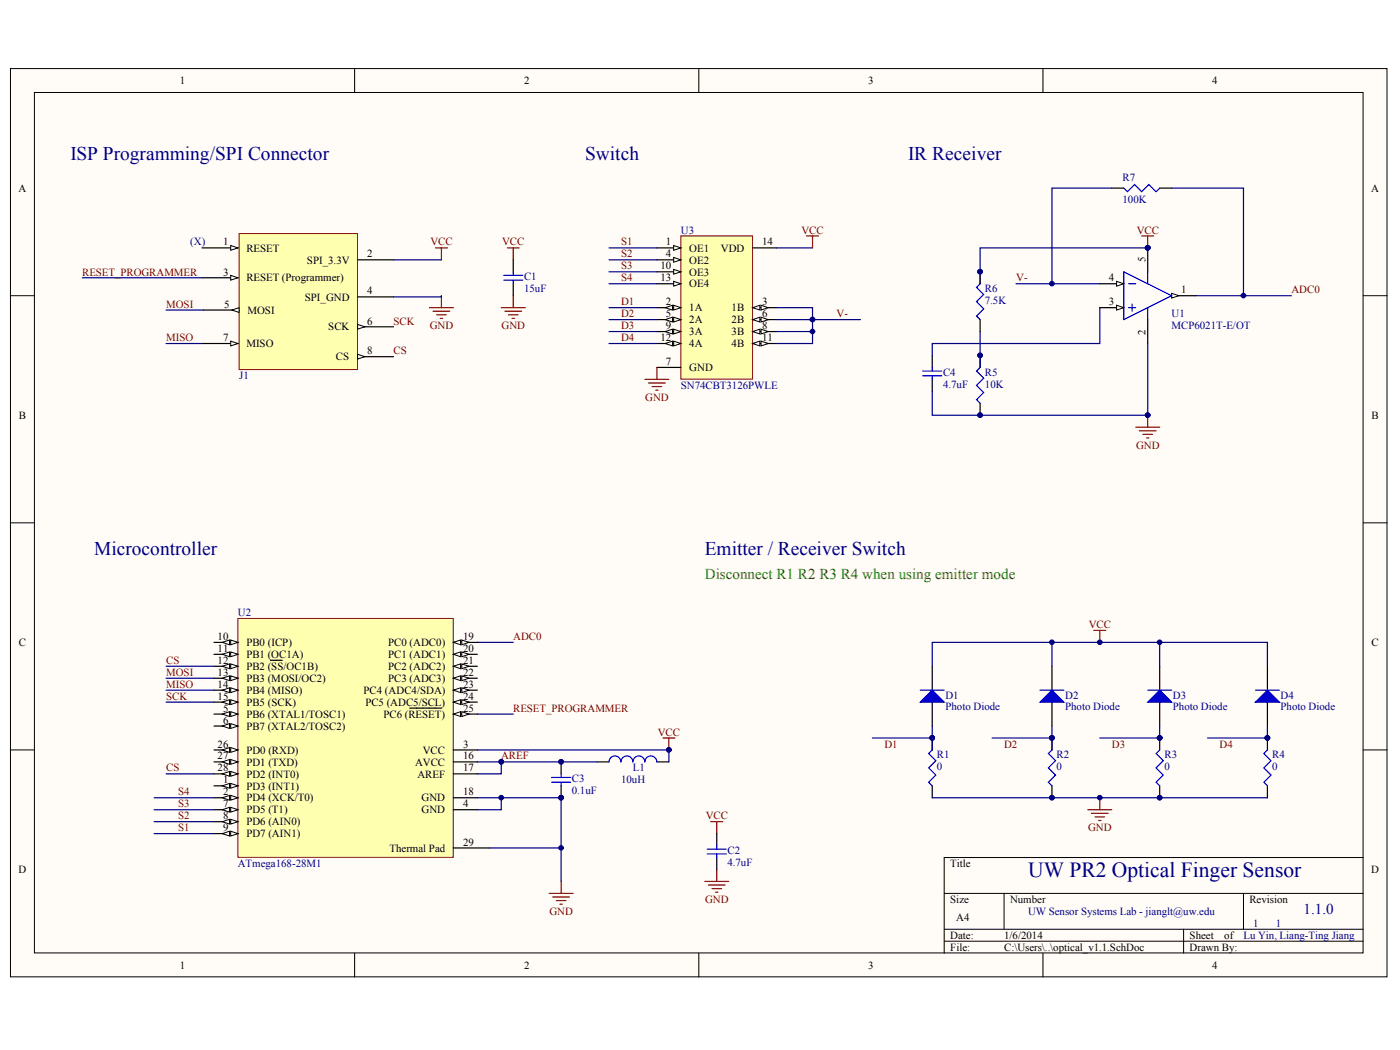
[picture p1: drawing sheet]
<svg xmlns="http://www.w3.org/2000/svg" width="271mm" height="203mm" viewBox="0 0 271 203" stroke-linecap="round" stroke-linejoin="round" font-family="sans-serif">
<defs><g id="words">
<text font-size="4.2" fill="#000080" x="199" y="169.7">UW PR2 Optical Finger Sensor</text>
<g font-size="3.8" fill="#000080">
<text x="13.6" y="31">ISP Programming/SPI Connector</text>
<text x="113.2" y="31">Switch</text>
<text x="175.8" y="31">IR Receiver</text>
<text x="18.2" y="107.3">Microcontroller</text>
<text x="136.4" y="107.3">Emitter / Receiver Switch</text>
</g>
<text font-size="2.9" fill="#008000" x="136.4" y="112.1">Disconnect R1 R2 R3 R4 when using emitter mode</text>
<text font-size="2.9" fill="#000080" x="252.2" y="176.9">1.1.0</text>
<g font-size="2.1">
<text x="34.8" y="16.3">1</text>
<text x="101.4" y="16.3">2</text>
<text x="168" y="16.3">3</text>
<text x="234.6" y="16.3">4</text>
<text x="3.6" y="37.1">A</text>
<text x="265.4" y="37.1">A</text>
<text x="43.2" y="47.5">1</text>
<text x="128.8" y="47.5">1</text>
<text x="147.5" y="47.5">14</text>
<text x="43.2" y="53.3">3</text>
<text x="47.7" y="48.7">RESET</text>
<text x="59.4" y="51">SPI_3.3V</text>
<text x="71" y="49.8">2</text>
<text x="127.8" y="52.1">10</text>
<text x="128.8" y="49.8">4</text>
<text x="133.4" y="48.7">OE1</text>
<text x="133.4" y="51">OE2</text>
<text x="133.4" y="53.3">OE3</text>
<text x="139.5" y="48.7">VDD</text>
<text x="221.7" y="50.7" transform="rotate(-90 221.7 50.7)">5</text>
<text x="43.4" y="59.6">5</text>
<text x="47.7" y="54.5">RESET (Programmer)</text>
<text x="59" y="58.2">SPI_GND</text>
<text x="71" y="57">4</text>
<text x="127.8" y="54.5">13</text>
<text x="128.8" y="59.1">2</text>
<text x="133.4" y="55.6">OE4</text>
<text x="147.5" y="59.1">3</text>
<text x="214.6" y="59.1">3</text>
<text x="214.6" y="54.5">4</text>
<text x="228.6" y="56.8">1</text>
<text x="47.9" y="60.7">MOSI</text>
<text x="63.5" y="63.9">SCK</text>
<text x="71" y="62.8">6</text>
<text x="128.8" y="61.4">5</text>
<text x="128.8" y="63.7">9</text>
<text x="133.4" y="60.2">1A</text>
<text x="133.4" y="62.5">2A</text>
<text x="133.4" y="64.9">3A</text>
<text x="141.6" y="60.2">1B</text>
<text x="141.6" y="62.5">2B</text>
<text x="141.6" y="64.9">3B</text>
<text x="147.5" y="61.4">6</text>
<text x="147.5" y="63.7">8</text>
<text x="221.7" y="64.7" transform="rotate(-90 221.7 64.7)">2</text>
<text x="43.2" y="66">7</text>
<text x="47.7" y="67.2">MISO</text>
<text x="65" y="69.7">CS</text>
<text x="71" y="68.6">8</text>
<text x="127.8" y="66">12</text>
<text x="128.8" y="70.6">7</text>
<text x="133.4" y="71.8">GND</text>
<text x="133.4" y="67.2">4A</text>
<text x="141.6" y="67.2">4B</text>
<text x="147.5" y="66">11</text>
<text x="3.6" y="81.1">B</text>
<text x="265.4" y="81.1">B</text>
<text x="3.6" y="125">C</text>
<text x="42.1" y="123.9">10</text>
<text x="47.7" y="125">PB0 (ICP)</text>
<text x="75.1" y="125">PC0 (ADC0)</text>
<text x="89.6" y="123.9">19</text>
<text x="265.4" y="125">C</text>
<text x="42.1" y="126.2">11</text>
<text x="42.1" y="128.5">12</text>
<text x="42.1" y="130.8">13</text>
<text x="47.7" y="127.3">PB1 (OC1A)</text>
<text x="47.7" y="129.7">PB2 (SS/OC1B)</text>
<text x="47.7" y="132">PB3 (MOSI/OC2)</text>
<text x="75.1" y="127.3">PC1 (ADC1)</text>
<text x="75.1" y="129.7">PC2 (ADC2)</text>
<text x="75.1" y="132">PC3 (ADC3)</text>
<text x="89.6" y="126.2">20</text>
<text x="89.6" y="128.5">21</text>
<text x="89.6" y="130.8">22</text>
<text x="42.1" y="133.1">14</text>
<text x="42.1" y="135.4">15</text>
<text x="43.2" y="137.7">5</text>
<text x="47.7" y="134.3">PB4 (MISO)</text>
<text x="47.7" y="136.6">PB5 (SCK)</text>
<text x="70.4" y="134.3">PC4 (ADC4/SDA)</text>
<text x="70.7" y="136.6">PC5 (ADC5/SCL)</text>
<text x="89.6" y="137.7">25</text>
<text x="89.6" y="133.1">23</text>
<text x="89.6" y="135.4">24</text>
<text x="43.2" y="140.1">6</text>
<text x="47.7" y="138.9">PB6 (XTAL1/TOSC1)</text>
<text x="47.7" y="141.2">PB7 (XTAL2/TOSC2)</text>
<text x="74.2" y="138.9">PC6 (RESET)</text>
<text x="42.1" y="144.7">26</text>
<text x="42.1" y="147">27</text>
<text x="42.1" y="149.3">28</text>
<text x="47.7" y="145.8">PD0 (RXD)</text>
<text x="47.7" y="148.2">PD1 (TXD)</text>
<text x="80.3" y="148.2">AVCC</text>
<text x="81.8" y="145.8">VCC</text>
<text x="89.6" y="144.7">3</text>
<text x="89.6" y="147">16</text>
<text x="89.6" y="149.3">17</text>
<text x="43.2" y="151.6">1</text>
<text x="43.2" y="153.9">2</text>
<text x="47.7" y="150.5">PD2 (INT0)</text>
<text x="47.7" y="152.8">PD3 (INT1)</text>
<text x="47.7" y="155.1">PD4 (XCK/T0)</text>
<text x="80.8" y="150.5">AREF</text>
<text x="81.6" y="155.1">GND</text>
<text x="89.6" y="153.9">18</text>
<text x="43.2" y="156.3">7</text>
<text x="43.2" y="158.6">8</text>
<text x="43.2" y="160.9">9</text>
<text x="47.7" y="157.4">PD5 (T1)</text>
<text x="47.7" y="159.7">PD6 (AIN0)</text>
<text x="81.6" y="157.4">GND</text>
<text x="89.6" y="156.3">4</text>
<text x="47.7" y="162">PD7 (AIN1)</text>
<text x="75.4" y="164.8">Thermal Pad</text>
<text x="89.6" y="163.7">29</text>
<text x="183.9" y="167.8">Title</text>
<text x="3.6" y="169">D</text>
<text x="265.4" y="169">D</text>
<text x="183.9" y="174.8">Size</text>
<text x="185" y="178.2">A4</text>
<text x="195.5" y="174.8">Number</text>
<text x="241.8" y="174.8">Revision</text>
<text x="183.9" y="181.7">Date:</text>
<text x="183.9" y="184">File:</text>
<text x="194.3" y="181.7">1/6/2014</text>
<text x="194.3" y="184">C:\Users\..\optical_v1.1.SchDoc</text>
<text x="230.2" y="181.7">Sheet</text>
<text x="230.2" y="184">Drawn By:</text>
<text x="236.9" y="181.7">of</text>
<text x="34.8" y="187.5">1</text>
<text x="101.4" y="187.5">2</text>
<text x="168" y="187.5">3</text>
<text x="234.6" y="187.5">4</text>
</g>
<g font-size="2.1" fill="#000080">
<text x="217.2" y="35">R7</text>
<text x="217.2" y="39.2">100K</text>
<text x="36.8" y="47.5">(X)</text>
<text x="131.8" y="45.2">U3</text>
<text x="101.4" y="56.6">15uF</text>
<text x="101.4" y="54.2">C1</text>
<text x="190.6" y="58.8">7.5K</text>
<text x="190.6" y="56.6">R6</text>
<text x="226.7" y="61.4">U1</text>
<text x="226.7" y="63.7">MCP6021T-E/OT</text>
<text x="46.3" y="73.4">J1</text>
<text x="131.8" y="75.3">SN74CBT3126PWLE</text>
<text x="182.5" y="75.1">4.7uF</text>
<text x="182.5" y="72.8">C4</text>
<text x="190.6" y="75.1">10K</text>
<text x="190.6" y="72.8">R5</text>
<text x="46" y="119.2">U2</text>
<text x="183" y="135.2">D1</text>
<text x="183" y="137.5">Photo Diode</text>
<text x="206.1" y="135.2">D2</text>
<text x="206.1" y="137.5">Photo Diode</text>
<text x="227" y="135.2">D3</text>
<text x="227" y="137.5">Photo Diode</text>
<text x="247.8" y="135.2">D4</text>
<text x="247.8" y="137.5">Photo Diode</text>
<text x="122.5" y="149.3">L1</text>
<text x="181.3" y="149.1">0</text>
<text x="181.3" y="146.8">R1</text>
<text x="204.5" y="149.1">0</text>
<text x="204.5" y="146.8">R2</text>
<text x="225.4" y="149.1">0</text>
<text x="225.4" y="146.8">R3</text>
<text x="246.2" y="149.1">0</text>
<text x="246.2" y="146.8">R4</text>
<text x="110.7" y="153.7">0.1uF</text>
<text x="110.7" y="151.4">C3</text>
<text x="120.2" y="151.6">10uH</text>
<text x="46" y="167.8">ATmega168-28M1</text>
<text x="140.8" y="167.6">4.7uF</text>
<text x="140.8" y="165.3">C2</text>
<text x="199" y="177.1">UW Sensor Systems Lab - jianglt@uw.edu</text>
<text x="242.5" y="179.4">1</text>
<text x="246.9" y="179.4">1</text>
<text x="240.6" y="181.7">Lu Yin, Liang-Ting Jiang</text>
</g>
<g font-size="2.1" fill="#800000">
<text x="83.3" y="47.5">VCC</text>
<text x="97.2" y="47.5">VCC</text>
<text x="120.2" y="47.5">S1</text>
<text x="155.1" y="45.2">VCC</text>
<text x="220" y="45.2">VCC</text>
<text x="15.9" y="53.3">RESET_PROGRAMMER</text>
<text x="120.2" y="49.8">S2</text>
<text x="120.2" y="52.1">S3</text>
<text x="32.1" y="59.6">MOSI</text>
<text x="120.2" y="54.5">S4</text>
<text x="120.2" y="59.1">D1</text>
<text x="196.6" y="54.5">V-</text>
<text x="249.9" y="56.8">ADC0</text>
<text x="76.2" y="62.8">SCK</text>
<text x="83.2" y="63.7">GND</text>
<text x="97.1" y="63.7">GND</text>
<text x="120.2" y="61.4">D2</text>
<text x="120.2" y="63.7">D3</text>
<text x="161.9" y="61.4">V-</text>
<text x="32.1" y="66">MISO</text>
<text x="76.2" y="68.6">CS</text>
<text x="120.2" y="66">D4</text>
<text x="124.9" y="77.6">GND</text>
<text x="219.8" y="86.8">GND</text>
<text x="99.3" y="123.9">ADC0</text>
<text x="210.7" y="121.6">VCC</text>
<text x="32.1" y="130.8">MOSI</text>
<text x="32.1" y="128.5">CS</text>
<text x="32.1" y="133.1">MISO</text>
<text x="32.1" y="135.4">SCK</text>
<text x="99.3" y="137.7">RESET_PROGRAMMER</text>
<text x="127.3" y="142.4">VCC</text>
<text x="32.1" y="149.3">CS</text>
<text x="97" y="147">AREF</text>
<text x="171.2" y="144.7">D1</text>
<text x="194.3" y="144.7">D2</text>
<text x="215.2" y="144.7">D3</text>
<text x="236" y="144.7">D4</text>
<text x="34.5" y="153.9">S4</text>
<text x="34.5" y="160.9">S1</text>
<text x="34.5" y="156.3">S3</text>
<text x="34.5" y="158.6">S2</text>
<text x="136.6" y="158.6">VCC</text>
<text x="210.6" y="160.9">GND</text>
<text x="106.3" y="177.1">GND</text>
<text x="136.4" y="174.8">GND</text>
</g>
</g></defs>
<g fill="#fffcf8" stroke="#000" stroke-width=".19">
<path d="M2 13.3h266.4v175.7h-266.4z"/>
<path d="M6.7 17.9h257.1v166.5h-257.1z"/>
</g>
<g fill="none" stroke="#000" stroke-width=".19">
<path d="M68.6 13.3v4.6M135.2 13.3v4.6M201.8 13.3v4.6M2 57.2h4.7M263.8 57.2h4.6M2 101.2h4.7M263.8 101.2h4.6M2 145.1h4.7M263.8 145.1h4.6M182.7 172.9h81.1M182.7 179.8h81.1M194.3 172.9v6.9"/>
<path d="M229.1 179.8v4.7M240.6 172.9v6.9M263.8 166h-81.1v18.5M68.6 184.5v4.6M135.2 184.5v4.6M182.7 182.1h81.1M201.8 184.5v4.6"/>
</g>
<path d="M97 59.5h4.6M98.2 48h2.3M99.3 48v2.3M99.3 57.2v2.3M97.7 60.2h3.2M98.4 60.9h1.9M99.1 61.6h.5" fill="none" stroke="#800000" stroke-width=".23"/>
<path d="M99.3 50.3v2.3M99.3 54.9v2.3" fill="none" stroke="#000" stroke-width=".23"/>
<path d="M97.5 54.2h3.7M97.5 53.3h3.7M99.3 52.6v.7M99.3 54.2v.7" fill="none" stroke="#00f" stroke-width=".23"/>
<path d="M46.3 45.2h22.9v26.3h-22.9z" fill="#ffffb0" stroke="#800000" stroke-width=".19"/>
<path d="M39.1 48h6.9" fill="none" stroke="#000" stroke-width=".23"/>
<path d="M44.7 47.5l1.3 .5-1.3 .4z" fill="#fffcf8" stroke="#000" stroke-width=".19"/>
<path d="M69.2 50.3h7M69.2 57.5h7M39.3 60h7" fill="none" stroke="#000" stroke-width=".23"/>
<path d="M44.9 60l1.4-.5v1z" fill="#fffcf8" stroke="#000" stroke-width=".19"/>
<path d="M69.2 63.2h7" fill="none" stroke="#000" stroke-width=".23"/>
<path d="M69.2 62.8l1.4 .4-1.4 .5z" fill="#fffcf8" stroke="#000" stroke-width=".19"/>
<path d="M39.1 66.5h6.9" fill="none" stroke="#000" stroke-width=".23"/>
<path d="M44.7 66l1.3 .5-1.3 .4z" fill="#fffcf8" stroke="#000" stroke-width=".19"/>
<path d="M69.2 69h7" fill="none" stroke="#000" stroke-width=".23"/>
<path d="M69.2 68.6l1.4 .4-1.4 .5z" fill="#fffcf8" stroke="#000" stroke-width=".19"/>
<path d="M39.1 53.8h6.9" fill="none" stroke="#000" stroke-width=".23"/>
<path d="M44.7 53.3l1.3 .5-1.3 .4z" fill="#fffcf8" stroke="#000" stroke-width=".19"/>
<g fill="none" stroke="#800000" stroke-width=".23">
<path d="M83.1 59.5h4.6M84.3 48h2.3M85.4 48v2.3M85.4 57.2v2.3M221 45.7h2.3M222.1 45.7v2.3M83.8 60.2h3.2M84.5 60.9h1.9M85.2 61.6h.5M219.8 82.7h4.6M220.5 83.4h3.2M221.2 84.1h1.8"/>
<path d="M221.9 84.8h.4M222.1 80.4v2.3"/>
</g>
<path d="M15.9 53.8h23.2M76.2 50.3h9.2M85.4 57.2v.3h-9.2M196.6 54.9h16.2M212.8 59.5v7h-32.4v2.3M222.1 48h-32.4v6.9M231.4 57.2h18.5M32.1 60h7.2M32.1 66.5h7M189.7 64.2v6.9" fill="none" stroke="#000080" stroke-width=".23"/>
<path d="M189.7 52.6v2.3M180.4 68.8v2.3M180.4 73.4v2.3M189.7 61.9v2.3M189.7 68.8v2.3M189.7 78v2.4" fill="none" stroke="#000" stroke-width=".23"/>
<g fill="#000080" stroke="#000080" stroke-width=".19">
<circle cx="189.7" cy="80.3" r=".45"/>
<circle cx="189.7" cy="68.8" r=".45"/>
<circle cx="222.1" cy="47.9" r=".45"/>
<circle cx="222.1" cy="80.3" r=".45"/>
<circle cx="189.7" cy="52.6" r=".45"/>
</g>
<path d="M189.7 54.9l-.7 .7 1.4 1.4-1.4 1.4 1.4 1.4-1.4 1.4 .7 .7M178.6 72.7h3.7M178.6 71.8h3.7M180.4 71.1v.7M180.4 72.7v.7M189.7 71.1l-.7 .7 1.4 1.4-1.4 1.4 1.4 1.4-1.4 1.4 .7 .6" fill="none" stroke="#00f" stroke-width=".23"/>
<path d="M131.8 45.7h13.8v27.7h-13.8z" fill="#ffffb0" stroke="#800000" stroke-width=".19"/>
<path d="M127.1 48h4.7" fill="none" stroke="#000" stroke-width=".23"/>
<path d="M130.4 47.5l1.4 .5-1.4 .4z" fill="#fffcf8" stroke="#000" stroke-width=".19"/>
<path d="M127.1 59.5h4.7" fill="none" stroke="#000" stroke-width=".23"/>
<g fill="#fffcf8" stroke="#000" stroke-width=".19">
<path d="M130.4 59.1l1.4 .4-1.4 .5z"/>
<path d="M128.7 59.5l1.4-.4v.9z"/>
</g>
<path d="M145.7 59.5h4.6" fill="none" stroke="#000" stroke-width=".23"/>
<g fill="#fffcf8" stroke="#000" stroke-width=".19">
<path d="M145.7 59.5l1.3-.4v.9z"/>
<path d="M147.3 59.1l1.4 .4-1.4 .5z"/>
</g>
<path d="M127.1 50.3h4.7M145.7 48h4.6M127.1 71.1h4.7" fill="none" stroke="#000" stroke-width=".23"/>
<path d="M130.4 49.8l1.4 .5-1.4 .4z" fill="#fffcf8" stroke="#000" stroke-width=".19"/>
<path d="M127.1 61.9h4.7" fill="none" stroke="#000" stroke-width=".23"/>
<g fill="#fffcf8" stroke="#000" stroke-width=".19">
<path d="M130.4 61.4l1.4 .5-1.4 .4z"/>
<path d="M128.7 61.9l1.4-.5v.9z"/>
</g>
<path d="M145.7 61.9h4.6" fill="none" stroke="#000" stroke-width=".23"/>
<g fill="#fffcf8" stroke="#000" stroke-width=".19">
<path d="M145.7 61.9l1.3-.5v.9z"/>
<path d="M147.3 61.4l1.4 .5-1.4 .4z"/>
</g>
<path d="M145.7 64.2h4.6" fill="none" stroke="#000" stroke-width=".23"/>
<g fill="#fffcf8" stroke="#000" stroke-width=".19">
<path d="M145.7 64.2l1.3-.5v.9z"/>
<path d="M147.3 63.7l1.4 .5-1.4 .4z"/>
</g>
<path d="M127.1 64.2h4.7" fill="none" stroke="#000" stroke-width=".23"/>
<g fill="#fffcf8" stroke="#000" stroke-width=".19">
<path d="M130.4 63.7l1.4 .5-1.4 .4z"/>
<path d="M128.7 64.2l1.4-.5v.9z"/>
</g>
<path d="M127.1 52.6h4.7" fill="none" stroke="#000" stroke-width=".23"/>
<path d="M130.4 52.1l1.4 .5-1.4 .5z" fill="#fffcf8" stroke="#000" stroke-width=".19"/>
<path d="M145.7 66.5h4.6" fill="none" stroke="#000" stroke-width=".23"/>
<g fill="#fffcf8" stroke="#000" stroke-width=".19">
<path d="M145.7 66.5l1.3-.5v.9z"/>
<path d="M147.3 66l1.4 .5-1.4 .4z"/>
</g>
<path d="M127.1 66.5h4.7" fill="none" stroke="#000" stroke-width=".23"/>
<g fill="#fffcf8" stroke="#000" stroke-width=".19">
<path d="M130.4 66l1.4 .5-1.4 .4z"/>
<path d="M128.7 66.5l1.4-.5v.9z"/>
</g>
<path d="M127.1 54.9h4.7" fill="none" stroke="#000" stroke-width=".23"/>
<path d="M130.4 54.5l1.4 .4-1.4 .5z" fill="#fffcf8" stroke="#000" stroke-width=".19"/>
<path d="M215.2 36.4h2.3M224.4 36.4h2.3M212.8 59.5h4.7M222.1 48v4.6" fill="none" stroke="#000" stroke-width=".23"/>
<path d="M217.5 36.4l.7 .7 1.4-1.4 1.4 1.4 1.3-1.4 1.4 1.4 .7-.7" fill="none" stroke="#00f" stroke-width=".23"/>
<g fill="none" stroke="#000080" stroke-width=".23">
<path d="M215.2 36.4h-11.6v18.5M226.7 36.4h13.9v20.8M117.9 48h9.2M117.9 50.3h9.2M117.9 52.6h9.2M117.9 54.9h9.2M117.9 59.5h9.2M150.3 59.5h6.9v7h-6.9M150.3 48h6.9M117.9 61.9h9.2M117.9 64.2h9.2M117.9 66.5h9.2"/>
<path d="M150.3 61.9h16.2M150.3 64.2h6.9M222.1 66.5v13.9h-41.7v-4.7"/>
</g>
<g fill="#000080" stroke="#000080" stroke-width=".19">
<circle cx="203.6" cy="54.9" r=".45"/>
<circle cx="240.6" cy="57.2" r=".45"/>
<circle cx="157.2" cy="61.8" r=".45"/>
<circle cx="157.2" cy="64.1" r=".45"/>
<circle cx="222.1" cy="80.3" r=".45"/>
<circle cx="222.1" cy="47.9" r=".45"/>
</g>
<path d="M156.1 45.7h2.3M157.2 45.7v2.3M124.8 73.4h4.6M125.5 74.1h3.2M126.2 74.8h1.9M126.9 75.5h.5M127.1 71.1v2.3" fill="none" stroke="#800000" stroke-width=".23"/>
<path d="M216.1 59.1l1.4 .4-1.4 .5z" fill="#fffcf8" stroke="#000" stroke-width=".19"/>
<path d="M212.8 54.9h4.7" fill="none" stroke="#000" stroke-width=".23"/>
<path d="M216.1 54.5l1.4 .4-1.4 .5z" fill="#fffcf8" stroke="#000" stroke-width=".19"/>
<path d="M226.7 57.2h4.7M222.1 61.9v4.6" fill="none" stroke="#000" stroke-width=".23"/>
<path d="M226.7 56.8l1.4 .4-1.4 .5z" fill="#fffcf8" stroke="#000" stroke-width=".19"/>
<g fill="none" stroke="#00f" stroke-width=".23">
<path d="M217.5 52.6l9.2 4.6-9.2 4.7zM218.4 54.9h1.4M218.4 59.5h1.4M219.1 58.8v1.4M222.1 52.6v2.3M222.1 59.5v2.4M201.3 133.6h4.6M106.7 150.5h3.7M106.7 151.4h3.7M108.6 149.8v.7M108.6 151.4v.7M120.2 147.4a1.15 1.15 0 0 0-1.2-1.1 1.15 1.15 0 0 0-1.1 1.1"/>
<path d="M122.5 147.4a1.15 1.15 0 0 0-1.2-1.1 1.15 1.15 0 0 0-1.1 1.1M124.8 147.4a1.15 1.15 0 0 0-1.2-1.1 1.15 1.15 0 0 0-1.1 1.1M127.1 147.4a1.15 1.15 0 0 0-1.1-1.1 1.15 1.15 0 0 0-1.2 1.1M180.4 145.1l-.7 .7 1.4 1.4-1.4 1.4 1.4 1.4-1.4 1.4 .7 .7M203.6 145.1l-.7 .7 1.4 1.4-1.4 1.4 1.4 1.4-1.4 1.4 .7 .7M224.4 145.1l-.7 .7 1.4 1.4-1.4 1.4 1.4 1.4-1.4 1.4 .7 .7M245.3 145.1l-.7 .7 1.4 1.4-1.4 1.4 1.4 1.4-1.4 1.4 .7 .7M136.9 165.3h3.7M136.9 164.3h3.7M138.7 163.6v.7M138.7 165.3v.7"/>
</g>
<g fill="#000080" stroke="#000080" stroke-width=".19">
<circle cx="222.1" cy="47.9" r=".45"/>
<circle cx="180.4" cy="142.8" r=".45"/>
<circle cx="224.4" cy="154.4" r=".45"/>
<circle cx="224.4" cy="142.8" r=".45"/>
<circle cx="245.3" cy="142.8" r=".45"/>
<circle cx="212.8" cy="154.4" r=".45"/>
<circle cx="203.6" cy="154.4" r=".45"/>
<circle cx="203.6" cy="142.8" r=".45"/>
<circle cx="212.8" cy="124.3" r=".45"/>
<circle cx="224.4" cy="124.3" r=".45"/>
<circle cx="129.4" cy="145.1" r=".45"/>
<circle cx="108.6" cy="154.4" r=".45"/>
<circle cx="108.6" cy="147.4" r=".45"/>
<circle cx="97" cy="147.4" r=".45"/>
<circle cx="97" cy="154.4" r=".45"/>
<circle cx="108.6" cy="164.1" r=".45"/>
</g>
<g fill="none" stroke="#000" stroke-width=".23">
<path d="M203.6 128.9v4.7M203.6 135.9v4.6M108.6 147.4v2.4M108.6 152.1v2.3M115.5 147.4h2.4M127.1 147.4h2.3M180.4 142.8v2.3M180.4 152.1v2.3M203.6 142.8v2.3M203.6 152.1v2.3M224.4 142.8v2.3M224.4 152.1v2.3"/>
<path d="M245.3 142.8v2.3M245.3 152.1v2.3M138.7 161.3v2.3M138.7 166v2.3"/>
</g>
<g fill="none" stroke="#800000" stroke-width=".23">
<path d="M211.7 122h2.3M212.8 122v2.3M128.3 142.8h2.3M129.4 142.8v2.3M137.6 159h2.3M138.7 159v2.3M210.5 156.7h4.7M211.2 157.4h3.3M211.9 158.1h1.9M212.6 158.8h.5M212.8 154.4v2.3M106.3 172.9h4.6"/>
<path d="M107 173.6h3.2M107.7 174.3h1.8M108.4 175h.4M108.6 170.6v2.3M136.4 170.6h4.6M137.1 171.3h3.2M137.8 172h1.8M138.5 172.7h.4M138.7 168.3v2.3"/>
</g>
<g fill="none" stroke="#000080" stroke-width=".23">
<path d="M32.1 131.3h9.3M32.1 133.6h9.3M32.1 135.9h9.3M32.1 128.9h9.3M92.4 124.3h6.9M180.4 128.9v-4.6h64.9v4.6M224.4 124.3v4.6M32.1 149.8h9.3M92.4 145.1h37v2.3M92.4 147.4h23.1M97 147.4v2.4h-4.6M97 154.4v2.3h-4.6"/>
<path d="M180.4 154.4h64.9M203.6 140.5v4.6M94.7 164.1h13.9"/>
</g>
<path d="M201.3 135.9l2.3-2.3 2.3 2.3z" fill="#00f" stroke="#00f" stroke-width=".23"/>
<path d="M46 119.7h41.7v46.2h-41.7z" fill="#ffffb0" stroke="#800000" stroke-width=".19"/>
<path d="M87.7 138.2h4.7" fill="none" stroke="#000" stroke-width=".23"/>
<g fill="#fffcf8" stroke="#000" stroke-width=".19">
<path d="M87.7 138.2l1.4-.5v1z"/>
<path d="M89.4 137.7l1.4 .5-1.4 .5z"/>
</g>
<path d="M79.3 137h6.1M41.4 145.1h4.6" fill="none" stroke="#000" stroke-width=".23"/>
<g fill="#fffcf8" stroke="#000" stroke-width=".19">
<path d="M44.7 144.7l1.3 .4-1.3 .5z"/>
<path d="M43 145.1l1.4-.4v.9z"/>
</g>
<path d="M41.4 147.4h4.6" fill="none" stroke="#000" stroke-width=".23"/>
<g fill="#fffcf8" stroke="#000" stroke-width=".19">
<path d="M44.7 147l1.3 .4-1.3 .5z"/>
<path d="M43 147.4l1.4-.4v.9z"/>
</g>
<path d="M41.4 149.8h4.6" fill="none" stroke="#000" stroke-width=".23"/>
<g fill="#fffcf8" stroke="#000" stroke-width=".19">
<path d="M44.7 149.3l1.3 .5-1.3 .4z"/>
<path d="M43 149.8l1.4-.5v.9z"/>
</g>
<path d="M41.4 152.1h4.6" fill="none" stroke="#000" stroke-width=".23"/>
<g fill="#fffcf8" stroke="#000" stroke-width=".19">
<path d="M44.7 151.6l1.3 .5-1.3 .4z"/>
<path d="M43 152.1l1.4-.5v.9z"/>
</g>
<path d="M41.4 154.4h4.6" fill="none" stroke="#000" stroke-width=".23"/>
<g fill="#fffcf8" stroke="#000" stroke-width=".19">
<path d="M44.7 153.9l1.3 .5-1.3 .5z"/>
<path d="M43 154.4l1.4-.5v1z"/>
</g>
<path d="M41.4 138.2h4.6M87.7 145.1h4.7M87.7 156.7h4.7" fill="none" stroke="#000" stroke-width=".23"/>
<g fill="#fffcf8" stroke="#000" stroke-width=".19">
<path d="M44.7 137.7l1.3 .5-1.3 .5z"/>
<path d="M43 138.2l1.4-.5v1z"/>
</g>
<path d="M41.4 140.5h4.6" fill="none" stroke="#000" stroke-width=".23"/>
<g fill="#fffcf8" stroke="#000" stroke-width=".19">
<path d="M44.7 140l1.3 .5-1.3 .5z"/>
<path d="M43 140.5l1.4-.5v1z"/>
</g>
<path d="M41.4 156.7h4.6" fill="none" stroke="#000" stroke-width=".23"/>
<g fill="#fffcf8" stroke="#000" stroke-width=".19">
<path d="M44.7 156.2l1.3 .5-1.3 .5z"/>
<path d="M43 156.7l1.4-.5v1z"/>
</g>
<path d="M41.4 159h4.6" fill="none" stroke="#000" stroke-width=".23"/>
<g fill="#fffcf8" stroke="#000" stroke-width=".19">
<path d="M44.7 158.6l1.3 .4-1.3 .5z"/>
<path d="M43 159l1.4-.4v.9z"/>
</g>
<path d="M41.4 161.3h4.6" fill="none" stroke="#000" stroke-width=".23"/>
<g fill="#fffcf8" stroke="#000" stroke-width=".19">
<path d="M44.7 160.9l1.3 .4-1.3 .5z"/>
<path d="M43 161.3l1.4-.4v.9z"/>
</g>
<path d="M41.4 124.3h4.6" fill="none" stroke="#000" stroke-width=".23"/>
<g fill="#fffcf8" stroke="#000" stroke-width=".19">
<path d="M44.7 123.9l1.3 .4-1.3 .5z"/>
<path d="M43 124.3l1.4-.4v.9z"/>
</g>
<path d="M41.4 126.6h4.6" fill="none" stroke="#000" stroke-width=".23"/>
<g fill="#fffcf8" stroke="#000" stroke-width=".19">
<path d="M44.7 126.2l1.3 .4-1.3 .5z"/>
<path d="M43 126.6l1.4-.4v.9z"/>
</g>
<path d="M41.4 128.9h4.6" fill="none" stroke="#000" stroke-width=".23"/>
<g fill="#fffcf8" stroke="#000" stroke-width=".19">
<path d="M44.7 128.5l1.3 .4-1.3 .5z"/>
<path d="M43 128.9l1.4-.4v.9z"/>
</g>
<path d="M41.4 131.3h4.6M52.3 127.8h2.3" fill="none" stroke="#000" stroke-width=".23"/>
<g fill="#fffcf8" stroke="#000" stroke-width=".19">
<path d="M44.7 130.8l1.3 .5-1.3 .4z"/>
<path d="M43 131.3l1.4-.5v.9z"/>
</g>
<path d="M41.4 133.6h4.6" fill="none" stroke="#000" stroke-width=".23"/>
<g fill="#fffcf8" stroke="#000" stroke-width=".19">
<path d="M44.7 133.1l1.3 .5-1.3 .4z"/>
<path d="M43 133.6l1.4-.5v.9z"/>
</g>
<path d="M41.4 135.9h4.6" fill="none" stroke="#000" stroke-width=".23"/>
<g fill="#fffcf8" stroke="#000" stroke-width=".19">
<path d="M44.7 135.4l1.3 .5-1.3 .4z"/>
<path d="M43 135.9l1.4-.5v.9z"/>
</g>
<path d="M87.7 124.3h4.7M87.7 147.4h4.7M87.7 149.8h4.7M87.7 154.4h4.7" fill="none" stroke="#000" stroke-width=".23"/>
<g fill="#fffcf8" stroke="#000" stroke-width=".19">
<path d="M87.7 124.3l1.4-.4v.9z"/>
<path d="M89.4 123.9l1.4 .4-1.4 .5z"/>
</g>
<path d="M87.7 126.6h4.7" fill="none" stroke="#000" stroke-width=".23"/>
<g fill="#fffcf8" stroke="#000" stroke-width=".19">
<path d="M87.7 126.6l1.4-.4v.9z"/>
<path d="M89.4 126.2l1.4 .4-1.4 .5z"/>
</g>
<path d="M87.7 128.9h4.7" fill="none" stroke="#000" stroke-width=".23"/>
<g fill="#fffcf8" stroke="#000" stroke-width=".19">
<path d="M87.7 128.9l1.4-.4v.9z"/>
<path d="M89.4 128.5l1.4 .4-1.4 .5z"/>
</g>
<path d="M87.7 131.3h4.7" fill="none" stroke="#000" stroke-width=".23"/>
<g fill="#fffcf8" stroke="#000" stroke-width=".19">
<path d="M87.7 131.3l1.4-.5v.9z"/>
<path d="M89.4 130.8l1.4 .5-1.4 .4z"/>
</g>
<path d="M87.7 133.6h4.7" fill="none" stroke="#000" stroke-width=".23"/>
<g fill="#fffcf8" stroke="#000" stroke-width=".19">
<path d="M87.7 133.6l1.4-.5v.9z"/>
<path d="M89.4 133.1l1.4 .5-1.4 .4z"/>
</g>
<path d="M87.7 135.9h4.7" fill="none" stroke="#000" stroke-width=".23"/>
<g fill="#fffcf8" stroke="#000" stroke-width=".19">
<path d="M87.7 135.9l1.4-.5v.9z"/>
<path d="M89.4 135.4l1.4 .5-1.4 .4z"/>
</g>
<path d="M180.4 128.9v4.7M180.4 135.9v4.6M224.4 128.9v4.7M224.4 135.9v4.6M245.3 128.9v4.7M245.3 135.9v4.6M87.7 164.1h7" fill="none" stroke="#000" stroke-width=".23"/>
<path d="M92.4 138.2h6.9M203.6 124.3v4.6M29.8 159h11.6M29.8 156.7h11.6M29.8 154.4h11.6M92.4 154.4h16.2v16.2M168.8 142.8h11.6M180.4 140.5v4.6M192 142.8h11.6M224.4 140.5v2.3h-11.6M245.3 140.5v2.3h-11.6M29.8 161.3h11.6" fill="none" stroke="#000080" stroke-width=".23"/>
<g fill="#000080" stroke="#000080" stroke-width=".19">
<circle cx="108.6" cy="154.4" r=".45"/>
<circle cx="203.6" cy="124.3" r=".45"/>
<circle cx="180.4" cy="142.8" r=".45"/>
<circle cx="203.6" cy="142.8" r=".45"/>
<circle cx="224.4" cy="142.8" r=".45"/>
<circle cx="245.3" cy="142.8" r=".45"/>
</g>
<g fill="#00f" stroke="#00f" stroke-width=".23">
<path d="M222.1 135.9l2.3-2.3 2.3 2.3z"/>
<path d="M178.1 135.9l2.3-2.3 2.3 2.3z"/>
<path d="M243 135.9l2.3-2.3 2.3 2.3z"/>
</g>
<path d="M178.1 133.6h4.6M222.1 133.6h4.6M243 133.6h4.6" fill="none" stroke="#00f" stroke-width=".23"/>
<use href="#words"/>
</svg>
